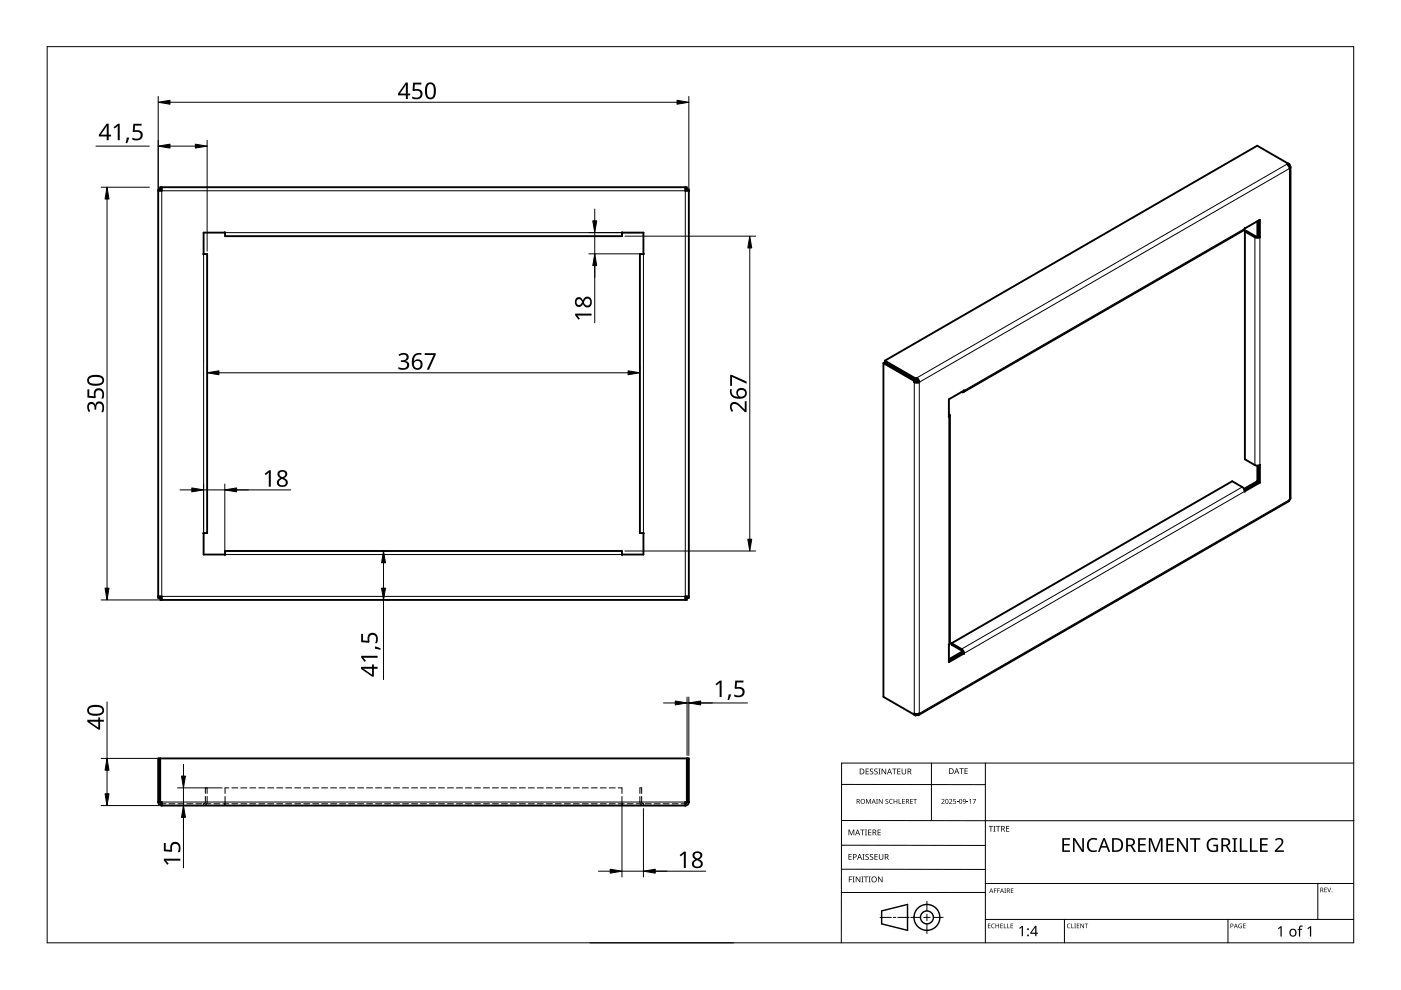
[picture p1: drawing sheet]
<svg xmlns="http://www.w3.org/2000/svg" width="297mm" height="210mm" viewBox="0 0 297 210" stroke-linecap="round" stroke-linejoin="round" font-family="sans-serif">
<g fill="none" stroke="#000" stroke-width=".4">
<path d="M34.3 39.7v.7h-.8M145.3 39.7v.7h.7M273.1 35v-.3l-.2 .1 .3 .4 .2 .5 .2-.3-.2-.3M273.1 35h.1M273.4 34.8l-6.8-3.9-79 45.6M273.4 34.8l-.3 .2M273.4 35.1l-.2 .1M273.4 34.8v.3M273.6 35.4v70.2l-.2 .6-78.6 45.4M33.9 40.4v-.3h-.4v86.7h.4v-.4M34.3 40.1h-.3v-.4h111.6v.4h-.3M43.1 53.8h.1"/>
<path d="M43.2 49.3h4.5v.8h84.2v-.8h4.5v4.6h-.7v59.1h.7v4.6h-4.5v-.8h-84.2v.8h-4.5l-.1-4.6h.8v-59.1h-.8zM136.4 53.8h.1M145.7 40.4v-.3h.3v86.7h-.3v-.4M263.9 48.5l-.2 .3-59.5 34.3M263.9 48.4h.1M263.9 48.4v.1M263.9 49.1l.3-.2 2.1 1.3h.6M263.9 49.1l2.3 1.3 .9-.1M263.9 49.1v48.3l2.3 1.3 .9-.1M263.9 48.4l3.2-1.8v3.7M266.6 46.9v3.3M266.9 46.7v3.4"/>
<path d="M266.9 50.1l.2 .2M266.9 50.1v.1M267.1 50.3h.1M187.3 77v70.8l6.8 3.9M187.3 77l.3-.2 6.5 3.8M187.3 77l6.5 3.8M187.6 76.5l6.5 3.8M187.6 76.5v.3l6.5 3.8M193.8 80.8v.2M193.8 81l.6 .2 .5-.2M194.1 80.9l-.3 .1M194.1 80.6l-.3 .2"/>
<path d="M194.1 80.6v.3M194.1 80.3v.3M194.4 80.4l-.3 .2M194.4 80.1v.3M194.4 80.1l-.3 .2M194.4 80.1l.4 .4 .1 .5M194.4 80.4l.2 .5M194.6 80.9h-.5M194.6 80.9l.3 .1M201.2 88.4h.1M201.2 87.8l.2 .3-.2 .3M201.4 88.1v48.3l-.2 .3"/>
<path d="M204.4 82.8l-.2 .3h-.3M204.4 82.8l-3.2 1.9v3.6M204.4 82.8h.1M266.6 98.7v3.3l.3 .1M266.9 98.7v3.5M267.1 98.6h.1M267.1 98.6v3.7M43.1 113.1h.1M136.4 113.1h.1M263.9 104.1v.1M263.9 104.2l-.4-.8-2.2-1.4-59.6 34.4M263.9 104.2h.1"/>
<path d="M266.8 102.2l-.2-.2-2.9 1.7M266.9 102.2l-3 1.7M266.9 102.2l.2 .1M267.1 102.3l-3.2 1.9M33.5 126.4h.8v.8M34.3 126.8h-.3v.4h111.6v-.4h-.3M146 126.4h-.7v.8M201.2 136.7h.1M201.2 136.7v3.7l3.2-1.8M201.7 136.4v.3l2.2 1.2 .2 .5M201.7 136.4l2.3 1.3 .4 .8M204.1 138.1l-2.9 1.7"/>
<path d="M204.1 138.4l.3 .2M204.1 138.4l-2.9 1.7M204.1 138.4h.1M204.4 138.5v.1M194.1 151.4h.1M194.1 151.4v.3M194.2 151.4l-.4 .1v-.2l.6 .1 .5-.1-.1 .3h-.4M194.4 151.4v.2M194.4 151.6l-.3 .1M33.5 170a.75 .75 0 0 0 .8 .8M33.5 170v-9.2h112.5v9.2M33.5 170h.8v.8"/>
<path d="M33.9 160.8v9.2l.4 .4M34 160.8v9.2M34.3 170.8h111M145.6 160.8v9.2M145.7 160.8v9.2l-.4 .4M146 170h-.7v.8M146 170a.75 .75 0 0 1-.7 .8"/>
</g>
<g fill="none" stroke="#000" stroke-width=".21">
<path d="M272.9 34.8l-78.5 45.3M34.3 40.4h111v86h-111zM43.2 53.9v59.1M47.7 49.3h84.2M136.4 53.9v59.1M263.9 48.5l-59.5 34.3M266.3 50.2l-.2 .1v48.3M266.9 50.2l.2 .1v48.3M193.8 81v70.3M194.9 81l78.5-45.3v70.2l-78.5 45.4zM201.2 88.4v48.3M204.4 82.8h.1"/>
<path d="M47.7 117.6h84.2M263.4 103.3l-59.5 34.3v.3M263.9 104.2l-59.5 34.3-.3-.1M34.3 170h111"/>
</g>
<g fill="none" stroke="#000" stroke-width=".21">
<path d="M34.3 170.4h.9M35.8 170.4h1.3M37.7 170.4h1.3M39.6 170.4h1.3M41.5 170.4h1.3M43.4 170.4h1.3M43.5 168.9v1.1l-.1 .4h-.3l.1 .4a.75 .75 0 0 0 .7-.8v-1.1M43.5 168.2v-1.2h.4v1.2M45.3 170.4h1.3M47.2 170.4h1.3M47.7 170.4v.4M47.7 168.9v1.9"/>
<path d="M48.5 167h-.8v1.2M49.2 167h1.2M49.2 170.4h1.2M51.1 167h1.2M51.1 170.4h1.2M53 167h1.2M53 170.4h1.2M54.9 167h1.2M54.9 170.4h1.2M56.8 167h1.2M56.8 170.4h1.2M58.7 167h1.2"/>
<path d="M58.7 170.4h1.2M60.6 167h1.3M60.6 170.4h1.3M62.5 167h1.3M62.5 170.4h1.3M64.4 167h1.3M64.4 170.4h1.3M66.3 167h1.3M66.3 170.4h1.3M68.2 167h1.3M68.2 170.4h1.3M70.1 167h1.3"/>
<path d="M70.1 170.4h1.3M72 167h1.3M72 170.4h1.3M73.9 167h1.3M73.9 170.4h1.3M75.8 167h1.3M75.8 170.4h1.3M77.7 167h1.3M77.7 170.4h1.3M79.6 167h1.3M79.6 170.4h1.3M81.5 167h1.3"/>
<path d="M81.5 170.4h1.3M83.4 167h1.3M83.4 170.4h1.3M85.3 167h1.3M85.3 170.4h1.3M87.3 167h1.2M87.3 170.4h1.2M89.2 167h1.2M89.2 170.4h1.2M91.1 167h1.2M91.1 170.4h1.2M93 167h1.2"/>
<path d="M93 170.4h1.2M94.9 167h1.2M94.9 170.4h1.2M96.8 167h1.2M96.8 170.4h1.2M98.7 167h1.3M98.7 170.4h1.3M100.6 167h1.3M100.6 170.4h1.3M102.5 167h1.3M102.5 170.4h1.3M104.4 167h1.3"/>
<path d="M104.4 170.4h1.3M106.3 167h1.3M106.3 170.4h1.3M108.2 167h1.3M108.2 170.4h1.3M110.1 167h1.3M110.1 170.4h1.3M112 167h1.3M112 170.4h1.3M113.9 167h1.3M113.9 170.4h1.3M115.8 167h1.3"/>
<path d="M115.8 170.4h1.3M117.7 167h1.3M117.7 170.4h1.3M119.6 167h1.3M119.6 170.4h1.3M121.5 167h1.3M121.5 170.4h1.3M123.5 167h1.2M123.5 170.4h1.2M125.4 167h1.2M125.4 170.4h1.2M127.3 167h1.2"/>
<path d="M127.3 170.4h1.2M129.2 167h1.2M129.2 170.4h1.2M131.1 167h.8v1.2M131.1 170.4h1.2M131.9 168.9v1.9M131.9 170.4v.4M133 170.4h1.2M134.9 170.4h1.3M135.7 168.9v1.1a.75 .75 0 0 0 .7 .8v-.4l-.4-.4v-1.1M135.7 168.2v-1.2h.3v1.2M136.8 170.4h1.3"/>
<path d="M138.7 170.4h1.3M140.6 170.4h1.3M142.5 170.4h1.3M144.4 170.4h.9"/>
</g>
<path d="M10 9.9h277v190h-277z" fill="none" stroke="#000" stroke-width=".21"/>
<g fill="none" stroke="#000" stroke-width=".21">
<path d="M178.4 179.2l30.5 .1M178.4 166.3l30.5 .1M178.5 174h108.6M197.5 161.8v12.2M208.9 161.8v38.1M287 161.8h-108.6v38.1M125.1 199.9h30.5M178.4 184.3h30.5M186.6 194.5h2.4M189.4 194.5h.5M190.4 194.5h2.4M193.1 194.5h2.1"/>
<path d="M195.8 194.5h1.4M196.5 191.1v2M196.5 193.8v1.4M196.5 195.9v2M197.9 194.5h2.1M208.9 189.2h-30.5M208.9 187.3h78.1M208.9 194.9h78.1M225.7 194.9v5M260.4 194.9v5M279.4 187.3v7.6"/>
</g>
<g fill="none" stroke="#000" stroke-width=".3">
<path d="M186.9 193.1l5.5-1.3v5.5l-5.5-1.4z"/>
<circle cx="196.5" cy="194.5" r="1.37"/>
<circle cx="196.5" cy="194.5" r="2.74"/>
</g>
<g fill="#000">
<path d="M179.9 175.9h.2l.4 1 .4-1h.2v1.2h-.1v-1.1l-.4 1.1h-.2l-.4-1.1 .1 1.1h-.2zM182.4 175.9h.9v.1h-.4v1.1h-.1v-1.1h-.4zM183.4 175.9h.4l-.1 .1v1l.1 .1h-.4l.1-.1v-1zM183.6 169.4h.2l.3 .8 .4-.8h.2v1h-.2v-.9l-.4 .9-.4-.9 .1 .9h-.2zM183.5 163h.7v.1h-.5v.4h.5v.1h-.5v.4h.5v.2h-.7zM184.1 175.9h.6v.1h-.5v.4h.5v.1h-.5v.5h.5v.1h-.6zM184.5 163.1l.4-.2 .2 .1v.1a.25 .25 0 0 0-.4-.1 .25 .25 0 0 0 0 .4 .4 .4 0 0 1 .5 .3 .4 .4 0 0 1-.3 .5 .4 .4 0 0 1-.5-.2h.1a.27 .27 0 0 0 .4 .1 .27 .27 0 0 0-.1-.4l-.3-.3zM185.4 163.1l.4-.2 .3 .1-.1 .1a.25 .25 0 0 0-.4-.1 .25 .25 0 0 0 0 .4 .4 .4 0 0 1 .5 .3 .4 .4 0 0 1-.3 .5 .4 .4 0 0 1-.5-.2h.1a.27 .27 0 0 0 .4 .1 .27 .27 0 0 0 0-.4l-.4-.3zM185.8 169.4h.3l-.1 .1v.8l.1 .1h-.3l.1-.1zM186.2 163h.5l-.2 .1v1l.2 .1h-.5l.2-.1v-1zM186.1 175.9h.6v.1h-.5v.4h.5v.1h-.5v.5h.5v.1h-.6zM186.3 169.4h.2l.5 .8v-.8h.1v1h-.1l-.6-.8v.8h-.1z"/>
<path d="M186.9 163h.2l.6 1v-1h.2v1.2h-.2l-.6-1v1h-.2zM187.8 169.5l.3-.1h.2v.2a.25 .25 0 0 0-.3-.1 .25 .25 0 0 0-.1 .3 .25 .25 0 0 0 .3 .1 .32 .32 0 0 1 0 .5 .32 .32 0 0 1-.5-.1 .25 .25 0 0 0 .4 .1 .25 .25 0 0 0 0-.4l-.3-.2zM188.6 169.5l.4-.1h.3l-.1 .2a.41 .41 0 0 0-.6 .3 .41 .41 0 0 0 .6 .4 .48 .48 0 0 1-.6-.1 .48 .48 0 0 1 0-.7zM189.1 163h1v.1h-.4v1.1h-.2v-1.1h-.4zM189.5 169.4h.1v.4h.5v-.4h.1v1h-.1v-.5h-.5v.5h-.1zM190.5 169.4h.2v.9h.4v.1h-.6zM190.2 163h.7v.1h-.5v.4h.5v.1h-.5v.4h.5v.2h-.7zM191.3 169.4h.5v.1h-.4v.3h.4v.1h-.4v.4h.4v.1h-.5zM191.2 163h.1v.8a.32 .32 0 0 0 .3 .3 .32 .32 0 0 0 .4-.4v-.7h.1v.7a.47 .47 0 0 1-.5 .5 .47 .47 0 0 1-.4-.5zM193 169.4h.5v.1h-.4v.3h.4v.1h-.4v.4h.4v.1h-.5zM193.6 169.4h.8v.1h-.3v.9h-.2v-.9h-.3zM199.6 169.5a.37 .37 0 0 1 .6 0 .37 .37 0 0 1-.2 .6l-.2 .2h.5v.1h-.7l.3-.4a.27 .27 0 0 0 .2-.3 .27 .27 0 0 0-.4-.1z"/>
<path d="M201.2 169.5a.37 .37 0 0 1 .6 0 .37 .37 0 0 1-.2 .6l-.2 .2h.5v.1h-.7l.3-.4a.27 .27 0 0 0 .3-.3 .27 .27 0 0 0-.5-.1zM202.1 169.4h.5v.1h-.4v.3a.34 .34 0 0 1 .5 .2 .34 .34 0 0 1-.2 .4 .34 .34 0 0 1-.4-.1 .29 .29 0 0 0 .4 0 .29 .29 0 0 0 0-.4 .29 .29 0 0 0-.4 0zM202.9 170l.3 .1zM203.4 162.9h.9v.1h-.4v1.1h-.1v-1.1h-.4zM204.9 170l.4 .1zM204.5 162.9h.7v.1h-.5v.4h.4v.1h-.4v.5h.5v.1h-.7zM205.5 169.6l.4-.2v1h-.2v-.9zM206.2 169.4h.7l-.4 1h-.1l.4-.9h-.6zM209.6 175.1h.9v.2h-.3v1h-.2v-1h-.4zM210.6 175.1h.5l-.2 .1v1l.2 .1h-.5l.2-.1v-1zM211.2 175.1h.9v.2h-.4v1h-.2v-1h-.3zM213.3 175.1h.7v.2h-.5v.3h.5v.2h-.5v.4h.5v.1h-.7z"/>
<path d="M230.8 178.1a1.63 1.63 0 0 1 1.9-.3l-.2 .3a1.14 1.14 0 0 0-1.4 .2 1.14 1.14 0 0 0-.2 1.4 1.11 1.11 0 0 0 1.6 .5v.3a1.52 1.52 0 0 1-1.9-.5 1.52 1.52 0 0 1 .2-1.9zM256.2 178.1a1.87 1.87 0 0 1 2-.3l-.1 .4a1.2 1.2 0 0 0-1.9 .9 1.2 1.2 0 0 0 1.7 1.2v-.9h-.7v-.3h1.1v1.4a1.59 1.59 0 0 1-2.4-.8v-.2a1.66 1.66 0 0 1 .3-1.4zM180 185.8h.7v.2h-.6v.4h.5v.1h-.5v.6h-.1zM179.9 181.1h.7v.1h-.5v.4h.4v.1h-.4v.5h.5v.1h-.7zM180.8 185.8h.4l-.1 .2v.9l.1 .2h-.4l.1-.2v-.9zM181.4 185.8h.2l.7 1.1v-1.1h.1v1.3h-.2l-.6-1v1h-.2zM182.6 185.8h.5l-.2 .2v.9l.2 .2h-.5l.2-.2v-.9zM182.9 181.1h.4l-.1 .1v1l.1 .1h-.4l.1-.1v-1zM183.2 185.8h.9v.2h-.4v1.1h-.2v-1.1h-.3zM183.5 181.2l.5-.1h.2v.2a.25 .25 0 0 0-.4-.1 .25 .25 0 0 0 0 .4 .4 .4 0 0 1 .4 .3 .4 .4 0 0 1-.2 .4 .4 .4 0 0 1-.5-.2 .27 .27 0 0 0 .5 .1 .27 .27 0 0 0-.1-.4l-.4-.3zM184.2 185.8h.4l-.1 .2v.9l.1 .2h-.4l.1-.2v-.9zM184.5 181.2l.4-.1h.2v.2a.25 .25 0 0 0-.4-.1 .25 .25 0 0 0 0 .4 .4 .4 0 0 1 .5 .3 .4 .4 0 0 1-.3 .4 .4 .4 0 0 1-.5-.2h.1a.27 .27 0 0 0 .4 .1 .27 .27 0 0 0-.1-.4l-.3-.3z"/>
<path d="M185.4 181.1h.7v.1h-.5v.4h.5v.1h-.5v.5h.5v.1h-.7zM186.2 185.8h.1l.7 1.1v-1.1h.1v1.3h-.2l-.6-1v1h-.1zM186.3 181.1h.2v.8a.32 .32 0 0 0 .3 .3 .32 .32 0 0 0 .3-.3v-.8h.2v.8a.47 .47 0 0 1-.5 .4 .47 .47 0 0 1-.5-.4zM209.5 195.8h.5l-.4 .1v.3h.4l-.4 .1v.4l.4 .1h-.5zM210.3 196l.3-.2 .3 .1v.1a.39 .39 0 0 0-.6 .3 .39 .39 0 0 0 .6 .4 .46 .46 0 0 1-.7-.1 .46 .46 0 0 1 .1-.6zM210.7 188.4h.6l-.4 .1v.3h.4l-.4 .1v.4h-.2zM211.4 188.4h.6l-.4 .1v.3h.4l-.4 .1v.4h-.2zM211.1 195.8h.1v.4h.5v-.4h.1v1h-.1v-.5h-.5v.5h-.1zM212.1 195.8h.5l-.4 .1v.3h.4l-.4 .1v.4l.4 .1h-.5zM212.8 195.8h.2v.9l.4 .1h-.6zM212.9 188.4h.4l-.1 .1 .1 .8h-.4l.2-.1zM213.6 195.8h.1v.9l.4 .1h-.5z"/>
<path d="M214.3 195.8h.5l-.4 .1v.3h.4l-.4 .1v.4l.4 .1h-.5zM214.3 188.4h.6l-.5 .1v.3h.4l-.4 .1v.3l.5 .1h-.6zM216.1 196.8l.6-.5h.2v2.2h-.3v-1.9l-.4 .3zM226.3 196l.4-.2 .3 .1-.1 .1a.39 .39 0 0 0-.6 .3 .39 .39 0 0 0 .6 .4 .46 .46 0 0 1-.6-.1 .46 .46 0 0 1 0-.6zM225.2 177.7h1.7v.3h-1.3v.9h1.2v.4h-1.2v1h1.3v.3h-1.7zM227.1 195.8h.2v.9l.4 .1h-.6zM227.8 195.8h.3l-.1 .1 .1 .9h-.3l.1-.1zM228.3 195.8h.5l-.4 .1v.3h.4l-.4 .1v.4l.4 .1h-.5zM227.5 177.7h.4l1.6 2.4v-2.4h.3v2.9h-.4l-1.6-2.4v2.4h-.3zM229.1 195.8h.1l.5 .8v-.8h.1v1h-.1l-.5-.8v.8h-.1zM230 195.8h.7l-.3 .1v.9h-.1v-.9zM241.3 177.7h1.6v.3h-1.2v.9h1.2v.4h-1.2v1h1.2v.3h-1.6z"/>
<path d="M243.6 177.7h.5l.9 2.4 .9-2.4h.6v2.9h-.4l.1-2.5-1 2.5h-.3l-1-2.5v2.5h-.3zM247.3 177.7h1.6v.3h-1.3v.9h1.2v.4h-1.2v1h1.3v.3h-1.6zM249.5 177.7h.5l1.5 2.4v-2.4h.4v2.9h-.5l-1.5-2.4v2.4h-.4zM252.3 177.7h2.2v.3h-.9v2.6h-.4v-2.6h-.9zM261.3 177.7h1v.2l-.3 .1v2.3l.3 .1v.2h-1v-.2l.3-.1v-2.3l-.3-.1zM262.9 177.7h.3v2.6h1.3v.3h-1.6zM262.7 196l.6-.1-.1 .1a.4 .4 0 0 0-.5 .3 .4 .4 0 0 0 .5 .4v-.3l-.2-.1h.3v.5a.53 .53 0 0 1-.7-.1 .53 .53 0 0 1 .1-.7zM263.6 195.8h.5l-.4 .1v.3h.4l-.4 .1v.4l.4 .1h-.5zM265 177.7h.4v2.6h1.3v.3h-1.7zM267.2 177.7h1.6v.3h-1.3v.9h1.2v.4h-1.2v1h1.3v.3h-1.6zM270.9 196.8l.6-.4h.2v2.2h-.2v-1.9l-.4 .3zM270.3 178a.97 .97 0 0 1 1.1-.3 .97 .97 0 0 1 .7 .9l-.3 .6-1.1 1.1h1.5v.3h-1.9v-.3l1.1-1.2a.67 .67 0 0 0 .2-1 .67 .67 0 0 0-1.1 .2z"/>
<path d="M275.5 196.4l.7-.1v.2h-.4l-.1 .2v.2h.4v.2h-.4v1.5h-.3v-1.5h-.3l.3-.2zM277.2 196.8l.6-.4h.2v2.2h-.3v-1.9l-.4 .3zM280.8 188.2h.5l-.4 .1v.3h.4l-.4 .1v.4l.4 .1h-.5zM281.4 188.2h.1l.3 .8 .3-.8h.1l-.3 1h-.1z"/>
<path d="M181.6 169.4h.3a.29 .29 0 0 1 .4 .2 .29 .29 0 0 1-.2 .4l.3 .4h-.2l-.2-.4h-.2v.4h-.2zM181.8 169.5v.4h.1a.2 .2 0 0 0 .2-.2 .2 .2 0 0 0-.2-.2z"/>
<path d="M181.8 175.9h.1l.5 1.2h-.2l-.1-.4h-.5l-.2 .4h-.1zM181.8 176l-.2 .6h.4z"/>
<path d="M182.3 163h.4a.61 .61 0 0 1 .6 .6 .61 .61 0 0 1-.7 .6h-.3zM182.4 163.1v.9h.2a.48 .48 0 0 0 .5-.4 .48 .48 0 0 0-.5-.5z"/>
<path d="M182.4 169.9a.51 .51 0 0 1 1 0 .51 .51 0 0 1-1 0zM182.6 169.9a.4 .4 0 0 0 .8 0 .4 .4 0 0 0-.8 0z"/>
<path d="M185 175.9h.3a.35 .35 0 0 1 .5 .2 .35 .35 0 0 1-.3 .5l.4 .5h-.2l-.3-.5h-.2v.5h-.2zM185.2 176v.5h.1a.23 .23 0 0 0 .3-.3 .23 .23 0 0 0-.3-.2z"/>
<path d="M185.2 169.4l.5 1-.3-.3h-.4l-.2 .3zM185.2 169.5l-.1 .5h.3z"/>
<path d="M188.5 163h.2l.4 1.2h-.1l-.2-.4h-.5l-.1 .4h-.2zM188.6 163.1l-.2 .6h.4z"/>
<path d="M192.1 169.4h.3a.29 .29 0 0 1 .3 .2 .29 .29 0 0 1-.2 .4l.3 .4h-.1l-.3-.4h-.2v.4h-.1zM192.2 169.5v.4h.2a.2 .2 0 0 0 .2-.2 .2 .2 0 0 0-.3-.2z"/>
<path d="M192.4 163h.4a.35 .35 0 0 1 .4 .2 .35 .35 0 0 1-.2 .4l.3 .6h-.2l-.3-.5h-.2v.5h-.2zM192.6 163.1v.4h.2a.23 .23 0 0 0 .3-.2 .23 .23 0 0 0-.3-.2z"/>
<path d="M200.5 169.5l.4-.1 .2 .2v.5l-.2 .3h-.3l-.2-.2zM200.6 169.6v.1a.37 .37 0 0 0-.1 .4 .37 .37 0 0 0 .4 .2 .4 .4 0 0 0 .1-.5 .4 .4 0 0 0-.4-.2z"/>
<path d="M201.2 162.9h.4a.61 .61 0 0 1 .6 .6 .61 .61 0 0 1-.6 .6h-.4zM201.4 163v1h.1a.48 .48 0 0 0 .5-.5 .48 .48 0 0 0-.4-.5z"/>
<path d="M202.8 162.9h.1l.5 1.2h-.2l-.1-.4h-.5l-.1 .4h-.2zM202.8 163l-.1 .6h.3z"/>
<path d="M203.5 169.5l.3-.1 .2 .2v.5l-.2 .3h-.3l-.1-.2zM203.5 169.6v.1a.37 .37 0 0 0-.1 .4 .37 .37 0 0 0 .4 .2 .4 .4 0 0 0 .1-.5 .4 .4 0 0 0-.4-.2z"/>
<path d="M204.2 169.5a.49 .49 0 0 1 .6 .4 .49 .49 0 0 1-.4 .5l-.2-.1h.4l.1-.4a.32 .32 0 0 1-.5 .1 .32 .32 0 0 1 0-.5zM204.3 169.7a.22 .22 0 0 0 .4 0 .22 .22 0 0 0-.4 0z"/>
<path d="M212.3 175.1h.3a.35 .35 0 0 1 .4 .3 .35 .35 0 0 1-.2 .4l.3 .5h-.2l-.3-.5h-.2v.5h-.1zM212.4 175.2v.5h.2a.23 .23 0 0 0 .3-.2 .23 .23 0 0 0-.3-.3z"/>
<path d="M235.8 177.7h.9a1.46 1.46 0 0 1 1.4 1.5 1.46 1.46 0 0 1-1.5 1.4h-.8zM236.2 178v2.3h.3a1.14 1.14 0 0 0 1.2-1.1 1.14 1.14 0 0 0-1.1-1.2z"/>
<path d="M238.8 177.7h.8a.84 .84 0 0 1 1 .6 .84 .84 0 0 1-.6 1l.8 1.3h-.4l-.7-1.2h-.6v1.2h-.3zM239.1 178v1.1h.5a.56 .56 0 0 0 .6-.5 .56 .56 0 0 0-.7-.6z"/>
<path d="M259 177.7h.8a.84 .84 0 0 1 1 .6 .84 .84 0 0 1-.6 1l.8 1.3h-.4l-.7-1.2h-.6v1.2h-.3zM259.3 178v1.1h.5a.56 .56 0 0 0 .6-.5 .56 .56 0 0 0-.7-.6z"/>
<path d="M180.8 181.1h.4a.41 .41 0 0 1 .4 .5 .41 .41 0 0 1-.6 .2v.5h-.2zM181 181.2v.5a.29 .29 0 0 0 .5-.3 .29 .29 0 0 0-.5-.2z"/>
<path d="M182.2 181.1h.1l.5 1.2h-.2l-.1-.4h-.5l-.1 .4h-.2zM182.3 181.2l-.2 .6h.3z"/>
<path d="M184.7 186.5a.61 .61 0 0 1 1.2 0 .61 .61 0 0 1-1.2 0zM184.9 186.5a.45 .45 0 0 0 .9 0 .45 .45 0 0 0-.9 0z"/>
<path d="M187.6 181.1h.3a.35 .35 0 0 1 .5 .2 .35 .35 0 0 1-.3 .4l.4 .6h-.2l-.3-.5h-.3v.5h-.1zM187.7 181.2v.5h.2a.23 .23 0 0 0 .3-.3 .23 .23 0 0 0-.3-.2z"/>
<path d="M210.1 188.4l.5 .9-.2-.3h-.4l-.3 .3zM210.2 188.5l-.2 .4h.3z"/>
<path d="M212.4 188.4l.5 .9-.3-.3h-.3l-.3 .3zM212.4 188.5l-.1 .4h.3z"/>
<path d="M213.5 188.4h.2a.28 .28 0 0 1 .4 .2 .28 .28 0 0 1-.2 .3l.3 .4-.4-.4h-.2v.4h-.1zM213.6 188.5v.3h.1a.19 .19 0 0 0 .3-.2 .19 .19 0 0 0-.3-.1z"/>
<path d="M219.5 196.3h.2v1.5h.4v.2h-.4v.5h-.2v-.5h-1.1v-.2zM219.5 196.6l-.8 1.2h.8z"/>
<path d="M233.9 177.7h.3l1.2 2.9h-.4l-.3-.9h-1.2l-.4 .9h-.3zM234.1 178.1l-.5 1.3h.9z"/>
<path d="M260.9 195.8h.2a.32 .32 0 0 1 .4 .4 .32 .32 0 0 1-.5 .2v.4h-.1zM261 195.9v.4a.24 .24 0 0 0 .4-.2 .24 .24 0 0 0-.4-.2z"/>
<path d="M262 195.8l.4 1-.2-.3h-.4l-.2 .3zM262 196l-.1 .4h.3z"/>
<path d="M273.6 197.1a.82 .82 0 0 1 1.2 .1 .82 .82 0 0 1-.2 1.2 .82 .82 0 0 1-1.2-.4zM273.8 197.2a.6 .6 0 0 0-.1 .8 .6 .6 0 0 0 .8 .2l.1-.3a.53 .53 0 0 0-.1-.6 .53 .53 0 0 0-.7-.1z"/>
<path d="M279.9 188.2h.3a.28 .28 0 0 1 .3 .2 .28 .28 0 0 1-.1 .3l.2 .5-.3-.4h-.2v.4h-.2zM280.1 188.3v.4h.1a.19 .19 0 0 0 .2-.2 .19 .19 0 0 0-.2-.2z"/>
<circle cx="218" cy="198.3" r=".2"/>
<circle cx="218" cy="197" r=".2"/>
<circle cx="282.4" cy="189.1" r=".09"/>
</g>
<g fill="none" stroke="#000" stroke-width=".21">
<path d="M20.3 31h11.4M21.4 39.7h10.3M33.5 20.4v19.4M36 21.7h107.5M36 31h5.4M43.9 29.7v23.5M146 20.4v19.4M22.7 42.2v82.5M124.8 49.3h11M124.8 53.8h11M126.1 44.3v2.5M126.1 49.3v19.1"/>
<path d="M132.5 50.1h27.7M159 52.6v61.7M43.9 77.8v.6M46.4 79h86.8M135.7 77.8v.6M38.2 103.9h2.5M43.2 102.6v14.3M43.2 103.9h18.4M47.7 102.6v14.3M48.3 116.8h34.3M81.3 119.3v5.4M132.5 116.8h27.7"/>
<path d="M21.4 127.2h12.3M81.3 127.2v16.9M81.9 127.2h.7M22.7 148.8v12M140.7 149h2.5M145.7 147.8v12.4M145.7 149h12.8M146 147.8v12.4M21.4 160.8h11.9M21.4 170.8h12.3M22.7 163.3v5M37.6 170.8h.7"/>
<path d="M37.6 167h9.5M38.9 162v2.5M38.9 167v17M131.9 170.7v15.3M136.4 171.4v14.6M126.9 184.7h2.5M131.9 184.7h17.7"/>
</g>
<g fill="#000" stroke="#000" stroke-width=".21">
<path d="M33.5 21.7l2.5-.4v.8zM33.5 31l2.5-.4v.8zM41.4 30.6l2.5 .4-2.5 .4zM143.5 21.3l2.5 .4-2.5 .4zM22.7 39.7l.4 2.5h-.8zM126.1 53.8l.4 2.5h-.8zM125.7 46.8h.8l-.4 2.5zM159 50.1l.4 2.5h-.9zM43.9 79l2.5-.4v.9zM133.2 78.6l2.5 .4-2.5 .5zM40.7 103.5l2.5 .4-2.5 .4zM47.7 103.9l2.5-.4v.8z"/>
<path d="M81.3 116.8l.4 2.5h-.8zM158.5 114.3h.9l-.4 2.5zM22.3 124.7h.8l-.4 2.5zM80.9 124.7h.8l-.4 2.5zM143.2 148.6l2.5 .4-2.5 .5zM146 149l2.5-.4v.9zM22.7 160.8l.4 2.5h-.8zM22.3 168.3h.8l-.4 2.5zM38.9 170.8l.4 2.5h-.8zM38.5 164.5h.8l-.4 2.5zM129.4 184.3l2.5 .4-2.5 .4zM136.4 184.7l2.5-.4v.8z"/>
</g>
<g fill="#000">
<path d="M87.6 17.5h1.7v.4h-1.3l-.1 1a1.17 1.17 0 0 1 1.7 1 1.17 1.17 0 0 1-1.6 1.1l-.6-.1v-.4a1.03 1.03 0 0 0 1 .2 1.03 1.03 0 0 0 .7-.8 .93 .93 0 0 0-1.4-.6l-.2-.1zM24.1 27l.9-.8h.4v3.5h-.4v-3l-.7 .6zM26.9 29.2h.5l-.4 1.2h-.4zM28.3 26.2h1.7v.4h-1.4v1a1.17 1.17 0 0 1 1.7 1 1.17 1.17 0 0 1-1.6 1.2l-.6-.2v-.4a1.03 1.03 0 0 0 1 .3 1.03 1.03 0 0 0 .7-.8 .93 .93 0 0 0-1.4-.7l-.3-.1zM84.5 75.2a1.25 1.25 0 0 1 1.2-.4 1.25 1.25 0 0 1 1 .9 .85 .85 0 0 1-.8 .9 .93 .93 0 0 1 .9 1 .93 .93 0 0 1-1.1 .8l-1.2-.2v-.4a1.24 1.24 0 0 0 1.8-.3 .71 .71 0 0 0-1-.7h-.3v-.4a.81 .81 0 0 0 .9-.1 .81 .81 0 0 0 .3-.8 1.02 1.02 0 0 0-1.5 0zM90 74.9h2.4v.3l-1.4 3.2h-.5l1.4-3.1h-1.9zM121.9 66.5h3.5v.4h-3l.6 .7-.3 .2-.8-1zM18.7 85.5a.85 .85 0 0 1 .9-.3 .85 .85 0 0 1 .6 .7 .93 .93 0 0 1 1-.8 .93 .93 0 0 1 .9 1l-.2 1.3h-.4a1.24 1.24 0 0 0-.3-1.8 .71 .71 0 0 0-.8 .9v.4h-.4a.81 .81 0 0 0 0-.9 .81 .81 0 0 0-.8-.3 1.02 1.02 0 0 0-.1 1.5l-.3 .2a1.65 1.65 0 0 1-.1-1.9zM18.5 82.6h.4v1.3l1 .1a1.17 1.17 0 0 1 1-1.7 1.17 1.17 0 0 1 1.2 1.6l-.2 .6h-.4a1.03 1.03 0 0 0-.6-1.8 .93 .93 0 0 0-.6 1.5l-.1 .2-1.7-.1zM155 85.5a1.5 1.5 0 0 1 2.2 .6l.7 .7v-1.7h.4v2.3h-.4l-1.1-1.1a.98 .98 0 0 0-1.6-.3l-.1 .5 .4 .6-.3 .2a1.47 1.47 0 0 1-.2-1.8zM154.8 79.5h.3l3.2 1.4v.5l-3.1-1.5v1.9h-.4zM56.1 100.4l1-.7h.3v3.5h-.4v-3l-.7 .5z"/>
<path d="M76.6 134.4h.4v1.4l1 .1a1.17 1.17 0 0 1 .9-1.8 1.17 1.17 0 0 1 1.2 1.6l-.2 .7h-.4a1.03 1.03 0 0 0-.5-1.8 .93 .93 0 0 0-.6 1.5l-.2 .2-1.6-.1zM79.5 137.1l1.2 .4v.3l-1.2-.3zM76.6 139h3.5v.5l-3.1-.1 .6 .7-.3 .2-.7-.9zM151.7 145l.9-.7h.4v3.5h-.4v-3l-.7 .5zM154.5 147.2l.5 .1-.4 1.1h-.3zM155.9 144.3h1.7v.4h-1.3l-.1 1a1.17 1.17 0 0 1 1.7 1 1.17 1.17 0 0 1-1.6 1.1l-.6-.2v-.4a1.03 1.03 0 0 0 1.7-.5 .93 .93 0 0 0-1.4-.6l-.2-.2zM34.7 178.7h.4v1.4l1 .1a1.17 1.17 0 0 1 1-1.7 1.17 1.17 0 0 1 1.2 1.6l-.2 .6h-.4a1.03 1.03 0 0 0-.5-1.8 .93 .93 0 0 0-.7 1.5l-.1 .2-1.7-.1zM34.7 182.1h3.5v.4h-3l.6 .6-.3 .3-.8-1zM144.1 181.3l.9-.7h.4v3.4h-.4v-3l-.7 .6z"/>
<path d="M90.5 17.7a1.16 1.16 0 0 1 1.4-.1 1.16 1.16 0 0 1 .5 1.2 1.69 1.69 0 0 1-1 2.2 1.27 1.27 0 0 1-1.3-1.5l.1-1.2zM90.8 18a2.16 2.16 0 0 0 .3 2.7 .82 .82 0 0 0 .9-1.1 1.35 1.35 0 0 0-.7-1.8z"/>
<path d="M22.6 26.2h.4v2.4h.6v.3h-.6v.8h-.4v-.8h-1.6v-.3zM22.6 26.7l-1.2 1.9h1.2z"/>
<path d="M86 17.5h.5v2.3h.5v.4h-.5v.8h-.4v-.8h-1.7v-.3zM86.1 18l-1.3 1.8h1.3z"/>
<path d="M18.7 79.9a2.6 2.6 0 0 1 3.3 .2 1.22 1.22 0 0 1-.2 1.3 1.22 1.22 0 0 1-1.3 .4 1.53 1.53 0 0 1-2-1zM19 80.2a.75 .75 0 0 0 0 .9 .75 .75 0 0 0 .9 .3l1-.1a.69 .69 0 0 0 .8-.7 .69 .69 0 0 0-.8-.6h-1.3z"/>
<path d="M87.8 75.2l.6-.3 .5-.1 .4 .1v.3a1.18 1.18 0 0 0-1.5 1.4 1.08 1.08 0 0 1 1.6-.1 1.08 1.08 0 0 1-.1 1.6 1.22 1.22 0 0 1-1.4 .1 1.22 1.22 0 0 1-.6-1.3l.1-.9zM87.7 77.3a.76 .76 0 0 0 1.5 0 .76 .76 0 0 0-1.5 0z"/>
<path d="M122.2 63.2a.88 .88 0 0 1 1.4 .5 1 1 0 0 1 1.3-.8 1 1 0 0 1 .6 1.4 .94 .94 0 0 1-.9 .9 .94 .94 0 0 1-1-.7 .91 .91 0 0 1-1.2 .5 .91 .91 0 0 1-.5-1.2zM123.8 64.1a.7 .7 0 0 0 1.4 0 .7 .7 0 0 0-1.4 0zM122.2 64a.6 .6 0 0 0 1.2 0 .6 .6 0 0 0-1.2 0z"/>
<path d="M59 100a1.03 1.03 0 0 1 1.3-.3 1.03 1.03 0 0 1 .5 1.2l-.6 .5a1 1 0 0 1 .8 1.2 1 1 0 0 1-1.4 .6 .94 .94 0 0 1-.9-.8 .94 .94 0 0 1 .7-1l-.1-.1a.88 .88 0 0 1-.3-1.3zM59.1 102.3a.7 .7 0 0 0 1.4 0 .7 .7 0 0 0-1.4 0zM59.3 100.6a.58 .58 0 0 0 1.1 0 .58 .58 0 0 0-1.1 0z"/>
<path d="M154.8 82.5h.4a1.18 1.18 0 0 0 1.3 1.6 1.08 1.08 0 0 1-.1-1.6 1.08 1.08 0 0 1 1.6 .1 1.22 1.22 0 0 1 .2 1.4 1.22 1.22 0 0 1-1.4 .5 1.63 1.63 0 0 1-2-2zM156.5 83.4a.76 .76 0 0 0 1.5 0 .76 .76 0 0 0-1.5 0z"/>
<path d="M18.7 149.9a2.6 2.6 0 0 1 3.3 .2 1.22 1.22 0 0 1-.2 1.3 1.22 1.22 0 0 1-1.3 .4 1.53 1.53 0 0 1-2-1zM19 150.2a.75 .75 0 0 0 0 .9 .75 .75 0 0 0 .9 .2h1a.69 .69 0 0 0 .8-.7 .69 .69 0 0 0-.8-.7h-1.3z"/>
<path d="M18.5 152.6h2.3v-.5h.4v.5h.8v.4h-.8v1.7h-.3l-2.4-1.6zM19 153l1.8 1.3v-1.3z"/>
<path d="M76.6 141.4h2.3v-.5h.4v.5h.8v.4h-.8v1.7h-.4l-2.3-1.7zM77 141.8l1.9 1.2v-1.2z"/>
<path d="M147 180.9a1.03 1.03 0 0 1 1.2-.4 1.03 1.03 0 0 1 .6 1.2l-.6 .5a1 1 0 0 1 .8 1.3 1 1 0 0 1-1.4 .6 .94 .94 0 0 1-.9-.9 .94 .94 0 0 1 .7-1l-.1-.1a.88 .88 0 0 1-.3-1.2zM147.1 183.1a.7 .7 0 0 0 1.4 0 .7 .7 0 0 0-1.4 0zM147.3 181.4a.58 .58 0 0 0 1.1 0 .58 .58 0 0 0-1.1 0z"/>
</g>
</svg>
